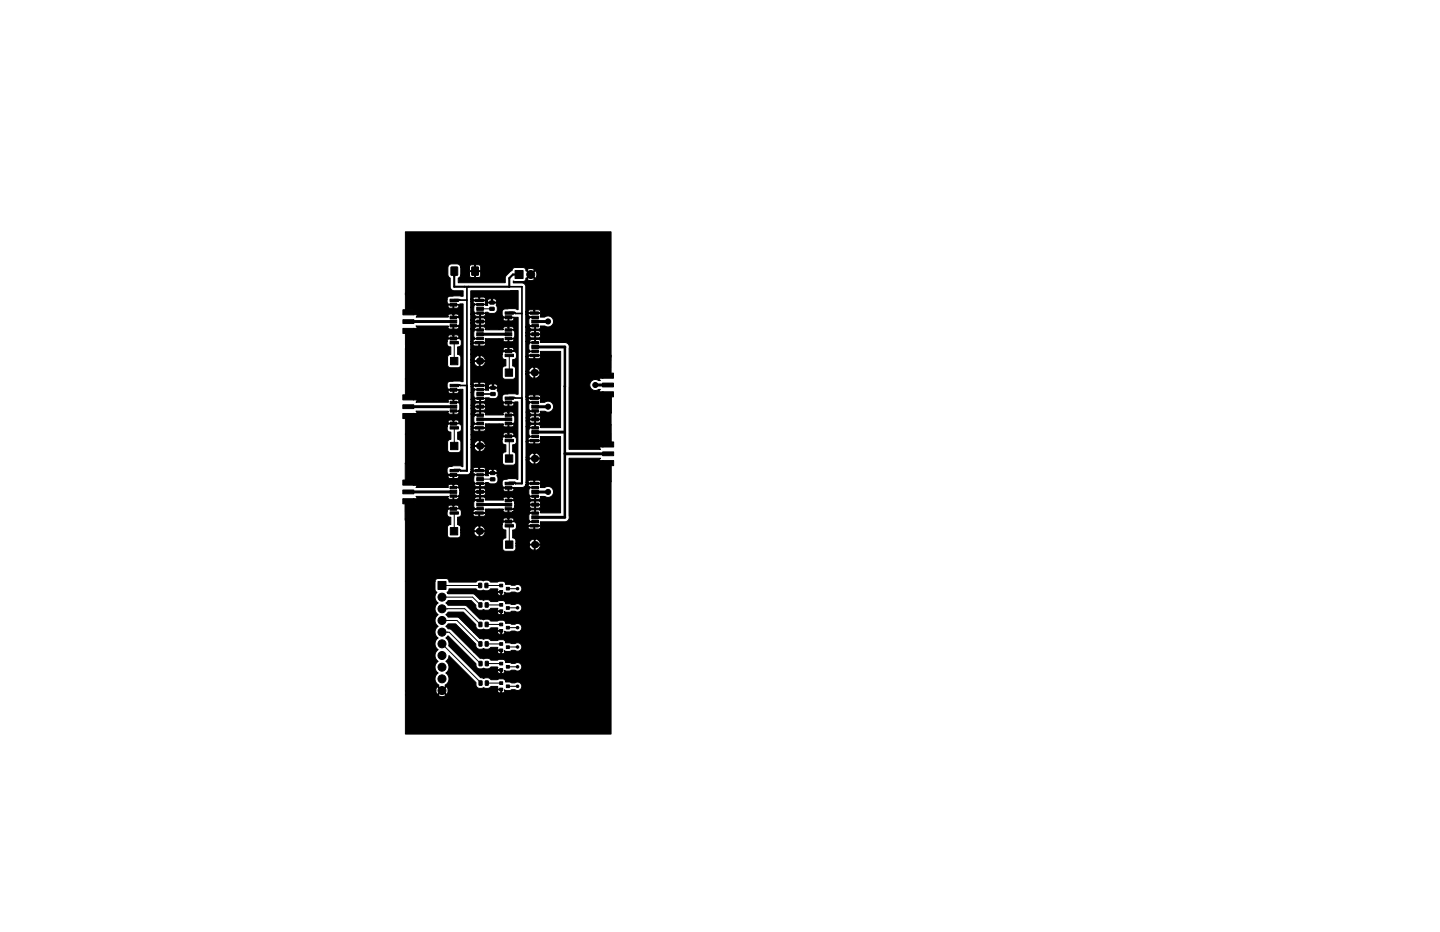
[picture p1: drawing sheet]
<svg xmlns="http://www.w3.org/2000/svg" width="432mm" height="279mm" viewBox="0 0 432 279" stroke-linecap="round" stroke-linejoin="round" font-family="sans-serif">
<g fill="#000" stroke="#000" stroke-width=".3">
<path d="M120.8 92.9h3.3v1.5h-3.3zM120.8 98.5h3.3v1.5h-3.3zM120.8 95.8h3.3v1.2h-3.3zM124 92.8h1.3v1.5h-1.3zM124 98.5h1.4v1.5h-1.4zM121.6 87.8h3.9v5.1h-3.9zM135 97.3h2v.7h-2zM135 95.9h2v.9h-2zM135 94.8h2v.7h-2zM135 90.9h2v.9h-2zM135 89.7h2.5v.7h-2.5zM135.3 80.1h1.9v2.4h-1.9z"/>
<path d="M142.5 89.7h2.5v.7h-2.5zM143 91h2v.7h-2zM143 92.1h2v.9h-2zM143 93.5h2v.7h-2zM143 95.9h2v.9h-2zM143 98.6h2v.7h-2zM141.5 80.1h1.9v2.4h-1.9zM146.9 90.3h1.2l.1 .8-1.3 .1zM146.9 92.2l1.2-.1 .1 .9h-1.3zM151.5 98.6h2v.7h-2zM151.5 94.7h2v.9h-2zM151.5 93.5h2.5v.7h-2.5z"/>
<path d="M154.5 81.1h2.4v2.4h-2.4zM159 93.5h2.5v.7h-2.5zM159.5 94.8h2v.7h-2zM159.5 95.9h2v.9h-2zM159.5 97.3h2v.7h-2zM120.8 118.4h3.3v1.5h-3.3zM123.9 118.4h1.4v1.5h-1.4zM121.6 113.4h3.7v5h-3.7zM121.6 99.9h4v4.9h-4zM135 102.4h2.5v.7h-2.5zM135 101h2v.9h-2zM135 115.2h2.5v.7h-2.5z"/>
<path d="M135 116.4h2v.9h-2zM135.1 107.2h2.2v2.2h-2.2zM142.5 102.4h2.5v.7h-2.5zM142.5 115.2h2.5v.7h-2.5zM143 99.8h2v.9h-2zM143 101.1h2v.7h-2zM143 119h2v.7h-2zM143 117.7h2v.9h-2zM143 116.5h2v.7h-2zM147.2 115.8h1.2l.1 .8-1.3 .1zM147.2 117.7h1.2l.1 .8-1.3 .1zM151.5 106.2h2.5v.7h-2.5z"/>
<path d="M151.5 104.8h2v.9h-2zM151.5 101.1h2v.7h-2zM151.5 99.8h2v.9h-2zM151.5 119h2.5v.7h-2.5zM151.5 110.6h2.2v2.2h-2.2zM159 106.2h2.5v.7h-2.5zM159 119h2.5v.7h-2.5zM159.5 99.8h2v.9h-2zM159.5 102.4h2v.7h-2zM159.5 103.6h2v.9h-2zM159.5 104.9h2v.7h-2zM179.5 111.9h1.3v1.5h-1.3z"/>
<path d="M179.5 117.4h1.4v1.6h-1.4zM179.3 106.5h4l-.1 5.4h-3.9zM121.6 69.5h61.6v37.6h-2.8l-.6 .4-.1 5.9 .3 .7-.7-.1a1.66 1.66 0 0 0-2.4 1.5 1.66 1.66 0 0 0 2.6 1.3h.5l-.3 .6 .2 5.8 .6 .4h2.7v3.9h-2.7l-.5 .3-.2 .4v5.8l.3 .7h-9.5l.1-30.4a1.33 1.33 0 0 0-1.2-1.6h-7.4l-.3-.8-1.1-.1-.1 .9h-1.3l-.6 .4-.1 1.4a.89 .89 0 0 0 .9 .9h1.1h-1.6l-.3 .2a.49 .49 0 0 0-.2 .8h3.4l.2-1.1h6v22.9l-6.2-.1a.53 .53 0 0 0 .1-.5 .53 .53 0 0 0-.5-.3l-.9 .1v.8h-1.1a.89 .89 0 0 0-.9 .9v1.1l.2 .4 .5 .3h1.3h-1.6l-.6 .6 .1 .5h3.4l.2-1.1h6v22.9l-6.2-.1a.53 .53 0 0 0 .1-.6 .53 .53 0 0 0-.5-.3l-.9 .2v.7h-1.1a.89 .89 0 0 0-.9 .9v1.1l.2 .5 .5 .2 1.3 .1h-1.6l-.6 .5 .1 .5h3.4l.2-1.1h7.5a1.33 1.33 0 0 0 1-1.7v-17.3h9.5l-.3 .7v5.5l.7 .6h2.7v75.9h-61.6v-11.8h9.8l.5 .4 .7 .2 .9-.3 .1-.3-1.1-1.1-1.1 1.1h-9.8v-1.2h9.1l.3 .9 .3 .1 1.1-1.1h.3l1.1 1.1 .3-.1 .3-.9h14.8v.2a.57 .57 0 0 0 1 .3v-.8h-.8l-.2 .3h-14.8l-.2-.8-.4-.4-1.1 1.1h-.3l-1.1-1.1-.5 .5-.1 .7h-9.1v-32.8h8.8l.1 2.6 .5 .7a2.07 2.07 0 0 0 .4 3.2 2.08 2.08 0 0 0 0 3.5 2.08 2.08 0 0 0 0 3.5 2.08 2.08 0 0 0 0 3.5 2.08 2.08 0 0 0 0 3.5 2.08 2.08 0 0 0 0 3.5 2.08 2.08 0 0 0 0 3.5 2.08 2.08 0 0 0 .2 3.6l-.2 .3 1.1 1.1 1.1-1.1-.2-.3a2.08 2.08 0 0 0 .3-3.6 2.08 2.08 0 0 0 0-3.5l.7-.8 .2-1 8.1 8.1v.6a1.52 1.52 0 0 0 2.4 1 1.56 1.56 0 0 0 2.1-.4h2l.2 .8h1l.2 1.1 .7-.3-.1-.6 .6 .2h1.1l.5-.2 1.2 .1a1.27 1.27 0 0 0 1.9-1.3 1.27 1.27 0 0 0-2.1-.9l-2.8-.3a.89 .89 0 0 0-.9-.9h-1l-.5 .3-2-.1a1.84 1.84 0 0 0-2.2-.3l-.9-.2-1.9-2h7v.3a.57 .57 0 0 0 1 .2v-.7h-.8l-.2 .2h-7l-7.6-7.6-.1-1.2-.8-1.1 .6-.7 8.4 8.4v.4a1.52 1.52 0 0 0 2.4 .9 1.56 1.56 0 0 0 2.1-.4h2l.2 .8h1l.2 1.2 .7-.3-.1-.6 .6 .2h1.1l.5-.3 1.2 .1a1.27 1.27 0 0 0 1.9-1.2 1.27 1.27 0 0 0-2.1-.9l-2.8-.4a.89 .89 0 0 0-.9-.8h-1l-.5 .2-2-.1a1.84 1.84 0 0 0-2.2-.3l-1.1-.2-1.9-1.9h7.2v.2a.57 .57 0 0 0 1 .2v-.7h-.8l-.2 .3h-7.2l-6.6-6.6-1-.3-.7-.7 .7-.8h2.2l6.1 6.1a1.48 1.48 0 0 0 .7 1.5 1.48 1.48 0 0 0 1.7-.2 1.56 1.56 0 0 0 2.1-.3h2l.2 .7h1l.2 1.2 .7-.3-.1-.6 1.5 .2 .7-.3 1.2 .1a1.27 1.27 0 0 0 1.9-1.2 1.27 1.27 0 0 0-2.1-1l-2.8-.2a.9 .9 0 0 0-.9-.9h-1l-.5 .2h-2.1a1.84 1.84 0 0 0-2.2-.4l-1-.2-1.9-1.9h7.2v.3a.57 .57 0 0 0 1 .2v-.8h-.8l-.2 .3h-7.2l-4.4-4.3-3.2-.2-.7-.7 .8-.8h4.4l3.8 3.8a1.48 1.48 0 0 0 .7 1.4 1.48 1.48 0 0 0 1.7-.1 1.56 1.56 0 0 0 2.1-.4h2l.2 .8h1l.2 1.1 .7-.2-.1-.7 .6 .3 1.1-.1 .5-.2 1.2 .1a1.27 1.27 0 0 0 1.9-1.2 1.27 1.27 0 0 0-2.1-1l-2.8-.3a.89 .89 0 0 0-.9-.9h-1l-.5 .3-2.1-.1a1.84 1.84 0 0 0-2.2-.3l-1-.2-2-2h7.3v.3a.57 .57 0 0 0 1 .2v-.8h-.8l-.2 .3h-7.3l-2.2-2.1h-5.4l-.6-.7 .7-.8h6.9l1.4 1.4a1.48 1.48 0 0 0 .7 1.5 1.48 1.48 0 0 0 1.7-.1 1.56 1.56 0 0 0 2.1-.4h2l.2 .7h1v1a.55 .55 0 0 0 .8 0 .55 .55 0 0 0 0-.8l1.5 .3 .7-.4h1a1.27 1.27 0 0 0 1.7-.1 1.27 1.27 0 0 0 0-1.7 1.27 1.27 0 0 0-1.7-.2l-2.8-.2a.9 .9 0 0 0-.9-1h-1l-.5 .3h-2.1a1.84 1.84 0 0 0-2.2-.3l-1-.2-2-1.8h-7.5l-.1-.2h14.9l.2 .5 .4 .2 .4-.2v-.7h-.8l-.2 .2h-14.9l-.3-.2 .5-.4 .1-.7 8.2 .1a1.84 1.84 0 0 0 2.2 .3 1.56 1.56 0 0 0 2.1-.4h2.1l.2 .8h1l.2 1.2 .7-.3-.1-.6 .6 .2h1.1l.5-.3 1.2 .1a1.27 1.27 0 0 0 1.9-1.2 1.27 1.27 0 0 0-2.1-.9l-2.8-.4a.89 .89 0 0 0-.9-.9l-1 .1-.5 .2-2.2-.1a1.84 1.84 0 0 0-2.1-.3 1.56 1.56 0 0 0-2.1 .4h-8.2v-.2a.89 .89 0 0 0-.9-.9h-2.5l-.6 .4-.2 .5h-8.8v-18.8l3.1-.2 .4-.6v-1.3h9v.7a.93 .93 0 0 0 1.1 .9l-.2 2.3a.89 .89 0 0 0-.8 .9v2.2l.2 .6 .6 .3h2.2a.89 .89 0 0 0 .9-.9v-.7h4l.4 .7 .9 .5 .2-.1v-1.4h.3v1.4a1.24 1.24 0 0 0 1.4-1.4l-7.2 .3v-.8h4l.1 .2h1.4v-1.4h.3v1.4h1.4l.2-.2a1.45 1.45 0 0 0-1.9-1.2l-.2-.1-.6 .2-.7 1.1h-4v-1.1l-.7-.5h13.2v.7a.93 .93 0 0 0 1.1 .9l-.1 2.4a.89 .89 0 0 0-.9 .9v2.2l.3 .6 .6 .3h2.2a.89 .89 0 0 0 .9-.9v-.7h3.9l.5 .8 .8 .5 .3-.2v-1.4h.3v1.4a1.24 1.24 0 0 0 1.4-1.4l-7.2 .3v-.8h3.9l.2 .2h1.4v-1.4h.3v1.4h1.4l.1-.2a1.45 1.45 0 0 0-1.8-1.2l-.3-.1-.6 .3-.7 1h-3.9v-.9a.9 .9 0 0 0-1-.7v-2.4h.3a.89 .89 0 0 0 .9-.9h3.4l.4 .6h1.2l.2-.8h.2l.2 .8h1.2a.49 .49 0 0 0 .2-.8l-7 .2-.2-1.2-.7-.4h-2.7l-.5 .2-.2 .7h-13.4v-1.4h13.6l.2 .3h1.3v-.8h.3v.8h1.3l.2-.3-.2-.4-.4-.2-.9 .1-1.3-.1-.5 .6h-13.6v-.9a.94 .94 0 0 0 1.1-.9h3.5l.4 .6 1.2 .1 .2-.9h.2l.2 .9 1.2-.1a.49 .49 0 0 0 .2-.8l-7.1 .2v-.7l7.1 .3 .2-1.1 5.4 .1a.53 .53 0 0 0-.1 .6 .53 .53 0 0 0 .6 .2h.7l.1-.8h.3l.1 .8h6.1l.2 .2h1.3l-.1-.9-1 .1-.4 .6h-5.1l.4-.5-.2-.3-1.6-.1h1.5l.4-.4 .2-.5h4.4l.2 .5 .5 .2 .8-.2v-.8h.3l.1 1 1-.1 .4-.4-.2-.5h-2.9l-.2 .3h-4.4v-.9h4.4l.2 .4h1.3v-.8h.3v.8h1.3a.59 .59 0 0 0 .1-.7 .59 .59 0 0 0-.5-.3l-.9 .2-1.3-.2-.5 .6h-4.4a.89 .89 0 0 0-.9-.9h-1.2v-.7h.3v.7h1.3l.2-.4-.4-.4h5.1l.4 .6h1l.1-.8h-1.3l-.2 .2h-7.6a.49 .49 0 0 0-.2 .8h-5.4l-.3-.8-1.1-.1-.1 .9h-1.3l-.6 .4-.1 1.4a.89 .89 0 0 0 .9 .9h1.1h-1.6l-.7 .8h-3.5l-.2-.6-.6-.3-2.7 .1-.5 .2-.2 .6h-9v-1.3h9.2l.2 .3h1.3v-.8h.3v.8h1.3a.59 .59 0 0 0 .1-.6 .59 .59 0 0 0-.5-.4l-.9 .2-1.3-.2-.5 .7h-9.2l-.1-2.8-.3-.5h9.8a.53 .53 0 0 0-.1 .6 .53 .53 0 0 0 .6 .3h.7l.1-.9h.3l.1 .9 6.1-.1 .2 .3h1.3l-.1-.9h-1l-.4 .6h-5.1l.4-.4-.2-.4h-1.6l1.5-.1 .4-.3 .1-.5h4.5l.2 .4 .5 .2 .8-.1v-.8h.3l.1 .9h1l.4-.5-.2-.4h-2.9l-.2 .3h-4.5v-.9h4.5l.2 .3h1.3v-.8h.3v.8h1.3l.1-.6h5.3l.4 .5 1 .1 .1-1h.3v.8l.9 .2 .6-.5-.2-.5h-2.9l-.2 .4h-5.3l-.4-.3-1.3 .1-.8-.1-.5 .1-.2 .5h-4.5l-.1-.5-.4-.3-1.5-.1v-.8h.3v.7h1.3l.2-.3-.4-.4h5.1l.4 .5 1 .1 .1-.9h.3l.1 .9 1-.1a.49 .49 0 0 0 .2-.8h-2.9l-.2 .3-7.6-.1a.49 .49 0 0 0-.2 .8l-9.8 .1 .3-.6 .1-2.7h9.2l.4 .6h1l.1-.9h.3l.1 .9h.9l.4-.2h4.6v1.2l.7 .6h2.2l.6-.4h.8l.6 .4 1.2 .1a1.53 1.53 0 0 0 .8-2.6l-.1-.6h-2.3l-.1 .7h-.9l-.6-.3h-2.2l-.6 .4-.1 .5h-4.6l-.1-.7h-2.9l-.2 .3h-9.2v-2.7l-.3-.7-.6-.3h-2.6v-9.1l3.1-.1 .4-.6v-1.4h9v.9a.94 .94 0 0 0 1.1 .7l-.1 2.2a.89 .89 0 0 0-.9 .9v2.2l.3 .6 .6 .3h2.2a.89 .89 0 0 0 .9-.9v-2.4a.9 .9 0 0 0-1-.7v-2.2h.3a.89 .89 0 0 0 .9-.9l-.2-1.2-.7-.4h-2.7l-.5 .3-.2 .6h-9v-1.4h9.2l.2 .4h1.3v-.8h.3v.8h1.3a.59 .59 0 0 0 .1-.7 .59 .59 0 0 0-.5-.3l-.9 .2-1.3-.2-.5 .6h-9.2l-.1-2.7-.3-.5h9.8a.53 .53 0 0 0-.1 .6 .53 .53 0 0 0 .6 .3h.7l.1-.9h.3l.2 .9 .9-.1 .4-.4-.2-.4h-1.6h1.2a.89 .89 0 0 0 .9-.9l-.2-1.4-.6-.4h-1.3v-.8h.3v.7h1.3a.53 .53 0 0 0 .1-.6 .53 .53 0 0 0-.5-.2h-2.3l-.3 .4 .1 .4-.2 .1h-9.6l.3-.7 .1-2.6h9.2l.4 .6h1l.1-.9h.3v.8l.9 .1 .5-.3 .1-.5-.2-.1h-2.9l-.2 .3h-9.2v-2.6l-.3-.7-.6-.3h-2.6v-9.2h2.6a.95 .95 0 0 0 .9-1v-1.1h9v.9a.94 .94 0 0 0 1.1 .7l-.1 2.3a.89 .89 0 0 0-.9 .9v2.2l.3 .6 .6 .2h2.2a.89 .89 0 0 0 .9-.8v-2.4a.9 .9 0 0 0-1-.7v-2.3h.3a.89 .89 0 0 0 .8-.9l-.1-1.2-.7-.4h-2.7l-.5 .3-.2 .6h-9v-1.4h9.2l.2 .3h1.3v-.8h.3v.8h1.3a.59 .59 0 0 0 .1-.6 .59 .59 0 0 0-.5-.3l-.9 .1-1.3-.1-.5 .6h-9.2v-2.7l-.4-.6h9.6l.1 .7 .6 .3 .7-.1 .1-.8h.3l.1 .8h1a.49 .49 0 0 0 .2-.8l-1.6-.1h1.3l.5-.2 .2-.5v-1.1a.89 .89 0 0 0-.8-.9h-1.2v-.7h.3v.7h1.3l.2-.4-.4-.4h-2.5a.49 .49 0 0 0-.2 .8l-9.7 .1 .3-.7v-2.6h9.2l.4 .6h1l.1-1h.3l.1 1h1a.57 .57 0 0 0 .2-1h-2.9l-.2 .4h-9.2v-2.1h9v.9l.4 .6 3 .1 1.4-.2v23.3l-1.1-.2-3 .1-.5 .3-.2 .6v.9l.4 .6h4.3v23.2l-1-.3-3.2 .3-.5 .5v1.2l.4 .6 .5 .1h5.2l.7-.3 .3-.6h.6l.7 .8h2.9l.1-.9h.9l.2 .4h1v-.9h.3v.9h1a.6 .6 0 0 0 .1-.7 .6 .6 0 0 0-.6-.3l-.5 .1a.96 .96 0 0 0-1.5 .3v.2l-4.4-.1-.2 .2h-.6v-.7h.6l.2 .3h1.6v-.7h.2v.7h1.6l.2-.3-.2-.4-.4-.2-1.2 .2-1.5-.2-.5 .6h-.6v-6.6h.9l.5 .8 .8 .5 .3-.1v-1.5h.3v1.5l.2 .1 .9-.5 .4-.8-.1-.3h-3.1l-.2 .3h-.9v-.8h.9l.2 .3h1.4v-1.5h.3v1.5h1.4a1.31 1.31 0 0 0-1.7-1.5l-.3-.1-.6 .3-.7 1h-.9v-1.6h9.4v.9a.94 .94 0 0 0 1.1 .7l-.1 2.2a.89 .89 0 0 0-.9 .9v2.2l.2 .6 .7 .3h2.2a.89 .89 0 0 0 .8-.9v-2.4l-.3-.6-.6-.1v-2.2h.3a.89 .89 0 0 0 .9-.9l-.2-1.2-.7-.4-2.7 .1-.5 .2-.2 .6h-9.4v-1.3h9.6l.2 .3h1.3v-.8h.3v.8h1.3a.59 .59 0 0 0 .1-.7 .59 .59 0 0 0-.5-.3l-.9 .2-1.3-.2-.5 .7h-9.6v-1.8h.6l.2 .5 .5 .2h.9l.2-.9h.2l.2 .9 1.2-.1 .4-.6-.2-.2h-3.4l-.2 .2h-.6v-.7h.6l.2 .2h3.4l.2-1h5.2h.2l-.1 .5 .3 .3 1 .1 .1-.9h.3l.1 .9 1-.1a.49 .49 0 0 0 .2-.8h-1.6h1.3l.5-.3 .2-.4 .1-1.1a.89 .89 0 0 0-.9-.9h-1.2v-.8h.3v.7h1.3l.2-.3-.4-.5h-2.5a.49 .49 0 0 0-.2 .8l-5.4 .1-.3-.8-1-.1-.2 .9h-1.3l-.6 .4-.1 1.4a.89 .89 0 0 0 .9 .9h1.1h-1.6l-.7 .8h-.6v-3.8l2.6 .2v-.7l-1-.1-.5 .6h-1.1v-1.7h1.1l.4 .6h1l.1-1h.3v.8l.9 .2 .5-.3 .1-.5-.2-.2h-2.9l-.2 .4h-1.1v-.9h1.1l.2 .3h1.3v-.8h.3v.8h1.3l.1-.7h5.3l.4 .6h1l.1-.9h.3l.1 .9h1a.57 .57 0 0 0 .2-.9h-2.9l-.2 .3h-5.3l-.4-.3-1.3 .2-.8-.2-.5 .2-.2 .5h-1.1v-1.8h1.1l.4 .6 1 .1 .1-.9h.3l.2 .9 .9-.1a.49 .49 0 0 0 .2-.8h-2.9l-.2 .2h-1.1v-2h.9v1.2l.7 .5 3.9-.1 1.6 .2a1.53 1.53 0 0 0 .8-2.5l-.1-.6h-2.4l-.1 .6-3.5-.2a.89 .89 0 0 0-.9 .9h-.9v-1.8h.6l.7 .8h2.9l.1-.9h1l.1 .3h1.1v-.8h.2v.8h1.1l.1-.7a1.01 1.01 0 0 0-1.4-.1 .73 .73 0 0 0-1.2 .3l-4.5 .1-.2 .2h-.6v-.7l2.4 .2v-.7h.2v.7h1.6a.53 .53 0 0 0 .1-.5 .53 .53 0 0 0-.5-.3l-1.2 .1-1.5-.1-.5 .6h-.6v-6.5h.9l.4 .7 .9 .5 .3-.1v-1.4h.2v1.4l.3 .1 .9-.5 .4-.7-.1-.3h-3.2l-.1 .3h-.9v-.8h.9l.1 .2h1.5v-1.4h.2v1.4h1.5a1.31 1.31 0 0 0-1.7-1.4l-.3-.1-.6 .2-.7 1.1h-.9v-1.7h9.4v.9a.94 .94 0 0 0 1.1 .7v1.9h-.2a.89 .89 0 0 0-.9 .9v2.2l.3 .6 .6 .3h2.2a.89 .89 0 0 0 .9-.9v-2.4l-.3-.4-.6-.3v-1.9a.94 .94 0 0 0 1.2-.9l-.2-1.2-.7-.4h-2.7l-.5 .3-.2 .6h-9.4v-1.4h9.6l.2 .4h1.3v-.8h.3v.8h1.3a.59 .59 0 0 0 .1-.7 .59 .59 0 0 0-.5-.3l-.9 .2-1.3-.2-.5 .6h-9.6v-1.7h.6l.2 .4 .5 .2h.9l.2-.8h.2l.2 .8h1.2l.4-.6-.2-.2h-3.4l-.2 .2h-.6v-.7h.6l.2 .2h3.4l.2-1.1h5.2l.2 .1-.1 .5 .3 .3 1 .1 .1-.9h.3l.1 .9 1-.1a.49 .49 0 0 0 .2-.8l-1.6-.1h1.3l.5-.2 .2-.5 .1-1a.89 .89 0 0 0-.9-.9h-1.2v-.8h.3v.7h1.3l.2-.3-.4-.5h-2.5a.49 .49 0 0 0-.2 .8l-5.4 .1-.3-.8-1.1-.2-.1 1h-1.3l-.6 .4-.1 1.4a.89 .89 0 0 0 .9 .8l1.1 .1h-1.6l-.7 .8h-.6v-3.8l2.6 .2v-.7l-1-.1-.5 .6h-1.1v-1.8h1.1l.4 .6 1 .1 .1-1h.3v.8l.9 .2 .5-.3 .1-.5-.2-.2h-2.9l-.2 .3h-1.1v-.9h1.1l.2 .4h1.3v-.8h.3v.8h1.3l.1-.7h5.3l.4 .6h1l.1-.9h.3l.1 .9h1a.57 .57 0 0 0 .2-.9h-2.9l-.2 .3h-5.3l-.4-.3-1.3 .2-.8-.2-.5 .2-.2 .4h-1.1v-1.7h1.1l.4 .6h1l.1-.8h.3l.1 .8h1a.49 .49 0 0 0 .2-.8h-2.9l-.2 .2h-1.1v-2.1h.9v1.3l.7 .5h2.2l1.2-.3 .6 .3 1.2 .1a1.53 1.53 0 0 0 .8-2.6l-.1-.6h-2.4l-.1 .8-1.2-.4-2.2 .1-.5 .2-.2 .6h-.9v-1.7h.6l.7 .8h2.9l.2-.2-.1-.8h.7l.1 .4h1.1v-.9h.3v.9h1a.6 .6 0 0 0 .1-.7 .6 .6 0 0 0-.6-.3l-.5 .1a.96 .96 0 0 0-1.5 .3v.2h-4.2l-.2 .2h-.6v-.7l2.4 .2v-.7h.2v.7h1.6a.53 .53 0 0 0 .1-.6 .53 .53 0 0 0-.5-.2l-1.2 .1-1.5-.1-.5 .6h-.6v-2.5l14.2-.1v5.7l-1.1-.3-2.8 .1a.89 .89 0 0 0-.9 .9v.9l.4 .6 4.4 .1v23.1l-3.9-.1a.89 .89 0 0 0-.9 .9v.9l.4 .6h4.3v23.2l-1-.2h-1.6l-1.6 .3-.5 .4v1.3l.2 .4 .5 .3 5.2-.1a1.2 1.2 0 0 0 1.2-.8h.6l.7 .8h1.6h-1.3l-.5 .3-.2 .4v1.1a.89 .89 0 0 0 .9 .9h1.1v.8l.9 .1 .5-.3-.1-.5 1.5-.1a1.66 1.66 0 0 0 2.2-.3 1.66 1.66 0 0 0-.1-2.2 1.66 1.66 0 0 0-2.2-.1l-1.4-.1 .2-.2-.2-.8h-3.4l-.2 .2h-.6v-.7h.6l.2 .2h1.6v-.7h.2v.7h1.6l.2-.2-.2-.5-.4-.2-1.2 .2-1.5-.1-.5 .6h-.6v-6.7h.9l.4 .7 .9 .6 .2-.2v-1.4h.3v1.4l.3 .2 .8-.6 .5-.7-.2-.3h-3.1l-.1 .3h-.9v-.8h.9l.1 .2h1.4v-1.4h.3v1.4h1.4a1.31 1.31 0 0 0-1.7-1.4l-.2-.1-.6 .3-.7 1h-.9v-4.7h.6l.5 .7h1.1l.2-.9h.2l.2 .9h1l.4-.2 .2-.5-.2-.2h-3.4l-.2 .2h-.6v-4.5l2.6 .2-.1-.8h-1l-.4 .6h-1.1v-1.7h1.1l.4 .6h1l.1-.9h.3v.8l.9 .1 .5-.3 .1-.5-.2-.1h-2.9l-.2 .3h-1.1v-.9h1.1l.2 .3h1.3v-.8h.3v.8h1.3a.59 .59 0 0 0 .1-.6 .59 .59 0 0 0-.5-.4l-.9 .2-1.3-.1-.5 .6h-1.1v-1.8h1.1l.5 .7 1-.2v-.7l-2.6 .2v-3.8h.6l.7 .8h1.6l-1.3 .1-.5 .2-.2 .5v1.1a.89 .89 0 0 0 .9 .9h1.1v.7l.9 .2 .5-.3-.1-.6h1.5a1.66 1.66 0 0 0 2.2-.3 1.66 1.66 0 0 0-.1-2.2 1.66 1.66 0 0 0-2.2-.2l-1.4-.1 .2-.2-.2-.8h-3.4l-.2 .2h-.6v-.7l2.4 .3v-.7h.2v.7h1.6a.53 .53 0 0 0 .1-.6 .53 .53 0 0 0-.5-.3l-1.2 .2-1.5-.2-.5 .6h-.6v-6.9h.8l.5 .8 .8 .5 .3-.1v-1.5h.3v1.5l.2 .1 .9-.5 .4-.8-.1-.3h-3.1l-.2 .3h-.8v-.8h.8l.2 .3h1.4v-1.5h.3v1.5h1.4a1.31 1.31 0 0 0-1.7-1.5l-.3-.1-.6 .3-.7 1h-.8v-4.4h.6l.5 .6h1.1l.2-.8h.2l.2 .8h1l.4-.1 .2-.6-.2-.1h-3.4l-.2 .2h-.6v-4.5l2.6 .2-.1-.8h-1l-.4 .6h-1.1v-1.7h1.1l.4 .5 1 .1 .1-1h.3v.8l.9 .2 .5-.3 .1-.5-.2-.2h-2.9l-.2 .4h-1.1v-.9h1.1l.2 .3h1.3v-.8h.3v.8h1.3a.59 .59 0 0 0 .1-.7 .59 .59 0 0 0-.5-.3l-.9 .2-1.3-.2-.5 .7h-1.1v-1.8h1.1l.5 .6 1-.1v-.7l-2.6 .2v-3.8h.6l.7 .8h1.6l-1.3 .1-.5 .2-.2 .5v1a.89 .89 0 0 0 .9 .9h1.1l.1 .9h1a.49 .49 0 0 0 .2-.8h1.7a1.66 1.66 0 0 0 2.4-1.6 1.66 1.66 0 0 0-2.7-1.1l-1.4-.1 .2-.2-.2-.8h-3.4l-.2 .2h-.6v-.7l2.4 .2v-.7h.2v.7h1.6l.2-.2-.2-.4-.4-.2-1.2 .1-1.5-.1-.5 .6h-.6l-.1-8-.9-.7h-2.8v-.6l.6 .2h2.5l.5-.3 .2-.5h.4a1.35 1.35 0 0 0 2.1 0l-1-1.1-1.1 1.1h-.4v-.3l1.3-1h.3l1.1 1.1 .3-.1 .3-1.1-.3-.9-.3-.1-1.1 1.1h-.3l-1.3-1v-.3h.4l1.1 1.1 1-1.1a1.35 1.35 0 0 0-2.1 0h-.4l-.2-.5-.5-.3h-2.5a.89 .89 0 0 0-.9 .9l-1.9 1.6-.2 2.1h-14.1v-1.4l.7-.8h2.7l.4 .5 1 .1 .1-1.8h.3l.1 1.8 1-.1 .4-.4-.1-1.3h-3.1l-.1 1.2h-2.7v-2.6h2.7l.1 1.2h1.4v-1.7h.3v1.7h1.4l.1-1.4-.5-.4-1.3 .1-.9-.1-.4 .2-.2 .4h-2.7l-.6-.8-2.1-.1a1.14 1.14 0 0 0-1.1 1.2v2.2l.7 .9v2.5a1.2 1.2 0 0 0 1.3 1.3h2.6v1.6h-4.1l-.5 .3-.2 .6h-9l-.1-.7-.5-.5-2.9-.1zM180.7 114.8h3.3v1.2h-3.3zM180.7 111.9h3.3v1.5h-3.3zM180.7 117.4h3.3v1.6h-3.3zM120.8 121.3h3.3v1.2h-3.3zM120.8 124h3.3v1.5h-3.3zM123.9 124h1.3v1.5h-1.3zM121.6 125.4h3.7v5h-3.7zM135 120.3h2v.7h-2zM135 121.5h2v.9h-2z"/>
<path d="M135 122.8h2v.7h-2zM135 126.5h2v1h-2zM135 127.9h2.5v.7h-2.5zM135.1 132.6h2.2v2.2h-2.2zM142.5 127.9h2.5v.7h-2.5zM143 126.6h2v.8h-2zM143 125.3h2v.9h-2zM143 124.1h2v.7h-2zM143 121.5h2v.9h-2zM151.5 131.7h2.5v.7h-2.5zM151.5 130.4h2v.9h-2zM151.5 126.6h2v.8h-2z"/>
<path d="M151.5 125.3h2v.9h-2zM151.5 124.1h2v.7h-2zM151.5 120.2h2v.9h-2zM151.6 136.4h2.2v2.2h-2.2zM159 131.7h2.5v.7h-2.5zM159.5 120.3h2v.7h-2zM159.5 121.5h2v.9h-2zM159.5 122.8h2v.7h-2zM159.5 125.3h2v.9h-2zM159.5 127.9h2v.7h-2zM159.5 129.1h2v.9h-2zM159.5 130.5h2v.7h-2z"/>
<path d="M179.5 132.5h1.3v1.5h-1.3zM179.5 138.1h1.4v1.5h-1.4zM179.3 127.3h4v5.2h-4zM179.4 118.9h3.9v5h-3.9zM180.7 138.1h3.3v1.5h-3.3zM180.7 132.5h3.3v1.5h-3.3zM180.7 135.5h3.3v1.1h-3.3zM120.8 143.9h3.3v1.5h-3.3zM120.8 149.5h3.3v1.5h-3.3zM120.8 146.9h3.3v1.1h-3.3zM121.5 138.8h3.8v5.2h-3.8zM124 144h1.3v1.5h-1.3z"/>
<path d="M121.5 151h3.8v5h-3.8zM124 149.5h1.4v1.5h-1.4zM135 140.7h2.5v.7h-2.5zM135 141.9h2v.9h-2zM135 145.8h2v.7h-2zM135 147h2v.9h-2zM135 148.4h2v.7h-2zM135 152.1h2v.9h-2zM135 153.4h2.5v.7h-2.5zM142.5 153.4h2.5v.7h-2.5zM142.5 140.7h2.5v.7h-2.5zM143 152.2h2v.7h-2z"/>
<path d="M143 150.8h2v.9h-2zM143 149.6h2v.7h-2zM143 147h2v.9h-2zM143 144.6h2v.7h-2zM143 143.2h2v.9h-2zM143 142h2v.7h-2zM147.1 143.3l1.2-.1 .1 .9h-1.3zM147.1 141.4h1.2l.1 .8-1.3 .1zM151.5 157.3h2.5v.7h-2.5zM151.5 155.9h2v.9h-2zM151.5 152.2h2v.7h-2zM151.5 150.8h2v.9h-2z"/>
<path d="M151.5 149.7h2v.7h-2zM151.5 145.8h2v.9h-2zM151.5 144.6h2.5v.7h-2.5zM159 144.6h2.5v.7h-2.5zM159 157.3h2.5v.7h-2.5zM159.5 145.9h2v.7h-2zM159.5 147h2v.9h-2zM159.5 148.4h2v.7h-2zM159.5 150.8h2v.9h-2zM159.5 153.5h2v.7h-2zM159.5 154.6h2v.9h-2zM159.5 156h2v.7h-2z"/>
<path d="M179.5 139.5h3.8v4.9h-3.8zM131.3 174.3h2.4v2.4h-2.4zM135 158.2h2.2v2.2h-2.2zM143.6 174.9h.8v1.3l-.9-.1zM145.4 174.9h.9l-.1 1.3-.8-.1zM149.8 177h.9v.8h-.9zM149.8 175.1h.9v.8h-.9zM151.6 162.2h2.2v2.2h-2.2zM151.8 176.1h.9v.8h-.9zM143.6 180.7l.9 .1-.1 1.2-.8-.1zM143.6 186.6h.9l-.1 1.3-.8-.1zM143.6 192.4h.9l-.1 1.3-.8-.1z"/>
<path d="M143.7 198.3h.8v1.3l-.9-.1zM145.5 180.7l.9 .1-.1 1.2-.8-.1zM145.5 186.6h.9l-.1 1.3-.8-.1zM145.5 192.4h.9l-.1 1.3-.8-.1zM145.6 198.3h.8v1.3l-.9-.1zM149.8 180.9h.9v.8h-.9zM149.8 182.8h.9v.8h-.9zM149.8 188.7h.9v.8h-.9zM149.8 186.8h.9v.8h-.9zM149.8 192.7h.9v.8h-.9zM149.8 194.6h.9v.8h-.9zM149.8 198.5h.9v.8h-.9z"/>
<path d="M151.8 181.9h.9v.8h-.9zM151.8 187.8h.9v.8h-.9zM151.8 193.6h.9v.8h-.9zM143.7 204.1l.8 .1v1.2h-.9zM145.6 204.1l.8 .1v1.2h-.9zM149.8 200.4h.9v.8h-.9zM149.8 204.4h.9v.8h-.9zM149.8 206.3h.9v.8h-.9zM151.8 199.5h.9v.8h-.9zM151.8 205.3h.9v.8h-.9z"/>
<circle cx="127" cy="74.9" r="2.54"/>
<circle cx="177.8" cy="74.9" r="2.54"/>
<circle cx="122.2" cy="93.6" r=".32"/>
<circle cx="122.3" cy="96.4" r=".32"/>
<circle cx="122.3" cy="99.2" r=".32"/>
<circle cx="127.6" cy="93.9" r=".38"/>
<circle cx="127.7" cy="98.9" r=".38"/>
<circle cx="131.7" cy="93.9" r=".38"/>
<circle cx="131.8" cy="98.9" r=".38"/>
<circle cx="146.6" cy="98.4" r=".38"/>
<circle cx="147.7" cy="88.9" r=".38"/>
<circle cx="149.7" cy="98.4" r=".38"/>
<circle cx="159.2" cy="82.3" r="1.2"/>
<circle cx="164.3" cy="96.4" r=".76"/>
<circle cx="122.2" cy="119.1" r=".32"/>
<circle cx="127.1" cy="119.3" r=".38"/>
<circle cx="131.2" cy="119.3" r=".38"/>
<circle cx="146.6" cy="102.1" r=".38"/>
<circle cx="147.8" cy="114.5" r=".38"/>
<circle cx="149.7" cy="102.1" r=".38"/>
<circle cx="166.8" cy="109.3" r=".38"/>
<circle cx="166.8" cy="113.4" r=".38"/>
<circle cx="166.8" cy="117.4" r=".38"/>
<circle cx="171.8" cy="109.3" r=".38"/>
<circle cx="171.9" cy="117.4" r=".38"/>
<circle cx="171.9" cy="113.4" r=".38"/>
<circle cx="176.9" cy="117.4" r=".38"/>
<circle cx="177" cy="113.4" r=".38"/>
<circle cx="178.5" cy="115.4" r=".76"/>
<circle cx="182.4" cy="112.6" r=".32"/>
<circle cx="182.5" cy="115.4" r=".32"/>
<circle cx="182.6" cy="118.2" r=".32"/>
<circle cx="122.3" cy="121.9" r=".32"/>
<circle cx="122.3" cy="124.7" r=".32"/>
<circle cx="127.1" cy="124.3" r=".38"/>
<circle cx="131.2" cy="124.3" r=".38"/>
<circle cx="146.6" cy="127.6" r=".38"/>
<circle cx="146.6" cy="123.9" r=".38"/>
<circle cx="149.7" cy="127.6" r=".38"/>
<circle cx="149.7" cy="123.9" r=".38"/>
<circle cx="164.3" cy="121.9" r=".76"/>
<circle cx="166.8" cy="125.5" r=".38"/>
<circle cx="166.8" cy="121.5" r=".38"/>
<circle cx="166.8" cy="134" r=".38"/>
<circle cx="166.8" cy="138" r=".38"/>
<circle cx="171.9" cy="138.3" r=".38"/>
<circle cx="171.9" cy="125.5" r=".38"/>
<circle cx="171.9" cy="129.6" r=".38"/>
<circle cx="171.9" cy="121.5" r=".38"/>
<circle cx="171.9" cy="134" r=".38"/>
<circle cx="176.8" cy="138.3" r=".38"/>
<circle cx="176.9" cy="125.5" r=".38"/>
<circle cx="176.9" cy="134" r=".38"/>
<circle cx="176.9" cy="129.6" r=".38"/>
<circle cx="176.9" cy="121.5" r=".38"/>
<circle cx="182.5" cy="133.2" r=".32"/>
<circle cx="182.5" cy="136" r=".32"/>
<circle cx="182.6" cy="138.8" r=".32"/>
<circle cx="122.2" cy="144.7" r=".32"/>
<circle cx="122.3" cy="147.5" r=".32"/>
<circle cx="122.3" cy="150.3" r=".32"/>
<circle cx="127.1" cy="145" r=".38"/>
<circle cx="127.1" cy="150" r=".38"/>
<circle cx="131.2" cy="145" r=".38"/>
<circle cx="131.2" cy="150" r=".38"/>
<circle cx="146.6" cy="149.4" r=".38"/>
<circle cx="146.6" cy="153.1" r=".38"/>
<circle cx="147.7" cy="140" r=".38"/>
<circle cx="149.7" cy="153.1" r=".38"/>
<circle cx="149.7" cy="149.4" r=".38"/>
<circle cx="164.3" cy="147.5" r=".76"/>
<circle cx="166.8" cy="150.2" r=".38"/>
<circle cx="166.8" cy="142.1" r=".38"/>
<circle cx="166.8" cy="146.2" r=".38"/>
<circle cx="171.9" cy="146.2" r=".38"/>
<circle cx="171.9" cy="150.2" r=".38"/>
<circle cx="171.9" cy="142.1" r=".38"/>
<circle cx="132.5" cy="179" r="1.2"/>
<circle cx="155.2" cy="176.5" r=".38"/>
<circle cx="132.5" cy="182.5" r="1.2"/>
<circle cx="132.5" cy="193" r="1.2"/>
<circle cx="132.5" cy="186" r="1.2"/>
<circle cx="132.5" cy="196.5" r="1.2"/>
<circle cx="132.5" cy="189.5" r="1.2"/>
<circle cx="155.2" cy="182.2" r=".38"/>
<circle cx="155.2" cy="188.2" r=".38"/>
<circle cx="155.2" cy="194" r=".38"/>
<circle cx="155.2" cy="199.9" r=".38"/>
<circle cx="127" cy="214.8" r="2.54"/>
<circle cx="132.5" cy="203.5" r="1.2"/>
<circle cx="132.5" cy="200" r="1.2"/>
<circle cx="132.5" cy="207" r="1.2"/>
<circle cx="155.2" cy="205.7" r=".38"/>
<circle cx="177.8" cy="214.8" r="2.54"/>
</g>
<g fill="#000">
<circle cx="143.8" cy="108.3" r="1.1"/>
<circle cx="160.2" cy="111.7" r="1.1"/>
<circle cx="143.8" cy="133.7" r="1.1"/>
<circle cx="160.3" cy="137.5" r="1.1"/>
<circle cx="143.8" cy="159.3" r="1.1"/>
<circle cx="160.3" cy="163.3" r="1.1"/>
</g>
<g fill="none" stroke="#000" stroke-width=".3">
<path d="M144 92.6h3.5M147.5 92.6h.1M147.7 88.9v1.8M136.2 102.7v5.5M136.2 108.2v.1M147.8 114.5v1.7M152.7 112.4h.1M152.7 106.6v5.8M136.2 128.3v5.4M152.7 132.1v5.7M152.7 137.8h.1M136.2 153.8l-.1 5.5"/>
<path d="M144 143.6l3.7 .1M147.7 140v1.8M152.4 151.3h.1M152.7 157.6v5.7M132.5 175.5h11.5M132.5 179h9.2l2.4 2.4M145.9 175.5h4.3M152.3 176.5h2.9M152.7 163.3h.1M132.5 182.5h6.8l4.8 4.7M132.5 186h4.5l7.1 7M132.5 189.5h2.2l9.4 9.4"/>
<path d="M132.5 193l11.6 11.8M134.2 186h.1M134.2 189.5h.1M145.9 181.4h4.3M145.9 187.2h4.2M145.9 193v.1M145.9 193.1h4.3M146 198.9h4.3M152.3 194h.1M152.3 182.2h2.9M152.3 188.2h2.9M152.3 194h2.9"/>
<path d="M152.3 199.9h2.9M146 204.8h4.3M152.3 205.7h2.9"/>
</g>
<path d="M136.2 81.3v4.7h16.5v-2.6l1.1-1.1h1.9M136.2 82.7h.1M140 115.6v25.5l-3.8-.3M156.5 119.3v25.6h-2M152.7 144.7h1.6l.2 .2M154.5 144.9h.1" fill="none" stroke="#000" stroke-width=".63"/>
<path d="M136.2 89.8l3.8 .2M140 86v29.6h-2M152.7 86h3.8M152.7 93.7h1.6l.2 .3h2M156.5 86h.1M156.5 86v33.3l-3.8-.1M136.2 115.4h1.6l.2 .2M138 115.6h.1M144 118.1h.1M144 118.1h3.8" fill="none" stroke="#000" stroke-width=".51"/>
<g fill="none" stroke="#000" stroke-width=".89">
<path d="M123.6 96.4h12.4M160.7 96.4h3.6M144 100.2h8.5M160.5 104h8.9M178.5 115.4h4M123.6 121.9h11.1M144 125.7h8.5M160.5 129.5h8.8M160.7 121.9h3.6M169.4 136h13.1M124.2 147.5h11M144 151.3h8.4"/>
<path d="M160.5 155.1h8.9M160.7 147.5h3.6"/>
</g>
<path d="M169.4 104v51.1" fill="none" stroke="#000" stroke-width=".76"/>
<path d="M164.3 121.9h.1" fill="none" stroke="#000" stroke-width="1.1"/>
</svg>
